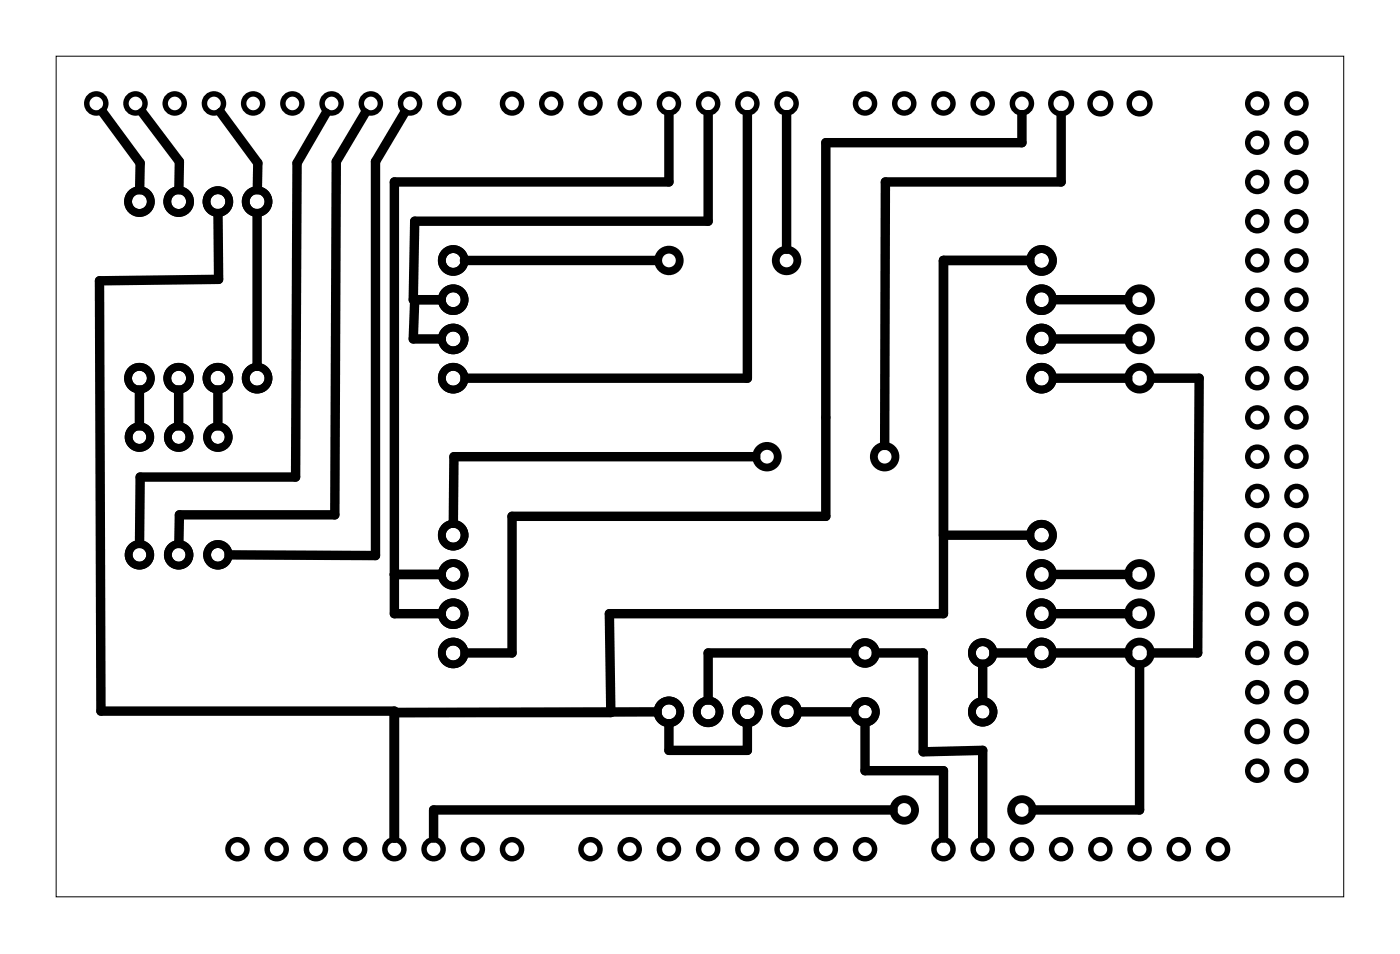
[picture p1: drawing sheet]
<svg xmlns="http://www.w3.org/2000/svg" width="91mm" height="62mm" viewBox="0 0 91 62" stroke-linecap="round" stroke-linejoin="round" font-family="sans-serif">
<path d="M3.6 3.6h83.4v54.4h-83.4z" fill="none" stroke="#000" stroke-width=".06"/>
<g fill="none" stroke="#000" stroke-width=".51">
<circle cx="9" cy="13" r=".74"/>
<circle cx="11.6" cy="13" r=".74"/>
<circle cx="14.1" cy="13" r=".74"/>
<circle cx="16.7" cy="13" r=".74"/>
<circle cx="29.3" cy="19.4" r=".74"/>
<circle cx="29.3" cy="16.9" r=".74"/>
<circle cx="43.3" cy="16.9" r=".7"/>
<circle cx="50.9" cy="16.9" r=".7"/>
<circle cx="67.4" cy="16.9" r=".74"/>
<circle cx="67.4" cy="19.4" r=".74"/>
<circle cx="73.8" cy="19.4" r=".74"/>
<circle cx="9" cy="24.5" r=".74"/>
<circle cx="9" cy="35.9" r=".7"/>
<circle cx="9" cy="28.3" r=".7"/>
<circle cx="11.6" cy="24.5" r=".74"/>
<circle cx="11.6" cy="35.9" r=".7"/>
<circle cx="11.6" cy="28.3" r=".7"/>
<circle cx="14.1" cy="24.5" r=".74"/>
<circle cx="14.1" cy="35.9" r=".7"/>
<circle cx="14.1" cy="28.3" r=".7"/>
<circle cx="16.6" cy="24.5" r=".74"/>
<circle cx="29.3" cy="39.7" r=".74"/>
<circle cx="29.3" cy="21.9" r=".74"/>
<circle cx="29.3" cy="24.5" r=".74"/>
<circle cx="29.3" cy="34.6" r=".74"/>
<circle cx="29.3" cy="37.2" r=".74"/>
<circle cx="49.7" cy="29.6" r=".7"/>
<circle cx="57.3" cy="29.6" r=".7"/>
<circle cx="67.4" cy="39.7" r=".74"/>
<circle cx="67.4" cy="21.9" r=".74"/>
<circle cx="67.4" cy="24.5" r=".74"/>
<circle cx="67.4" cy="34.6" r=".74"/>
<circle cx="67.4" cy="37.2" r=".74"/>
<circle cx="73.8" cy="37.2" r=".74"/>
<circle cx="73.8" cy="24.5" r=".74"/>
<circle cx="73.8" cy="39.7" r=".74"/>
<circle cx="73.8" cy="21.9" r=".74"/>
<circle cx="29.3" cy="42.3" r=".74"/>
<circle cx="43.3" cy="46.1" r=".74"/>
<circle cx="45.9" cy="46.1" r=".74"/>
<circle cx="48.4" cy="46.1" r=".74"/>
<circle cx="50.9" cy="46.1" r=".74"/>
<circle cx="56" cy="42.3" r=".7"/>
<circle cx="56" cy="46.1" r=".7"/>
<circle cx="58.6" cy="52.4" r=".7"/>
<circle cx="63.6" cy="42.3" r=".7"/>
<circle cx="63.6" cy="46.1" r=".7"/>
<circle cx="66.2" cy="52.4" r=".7"/>
<circle cx="67.4" cy="42.3" r=".74"/>
<circle cx="73.8" cy="42.3" r=".74"/>
</g>
<g fill="none" stroke="#000" stroke-width=".35">
<circle cx="6.2" cy="6.7" r=".62"/>
<circle cx="8.8" cy="6.7" r=".62"/>
<circle cx="11.3" cy="6.7" r=".62"/>
<circle cx="13.9" cy="6.7" r=".62"/>
<circle cx="16.4" cy="6.7" r=".62"/>
<circle cx="18.9" cy="6.7" r=".62"/>
<circle cx="21.5" cy="6.7" r=".62"/>
<circle cx="24" cy="6.7" r=".62"/>
<circle cx="26.6" cy="6.7" r=".62"/>
<circle cx="29.1" cy="6.7" r=".62"/>
<circle cx="33.2" cy="6.7" r=".62"/>
<circle cx="35.7" cy="6.7" r=".62"/>
<circle cx="38.2" cy="6.7" r=".62"/>
<circle cx="40.8" cy="6.7" r=".62"/>
<circle cx="43.3" cy="6.7" r=".62"/>
<circle cx="45.9" cy="6.7" r=".62"/>
<circle cx="48.4" cy="6.7" r=".62"/>
<circle cx="50.9" cy="6.7" r=".62"/>
<circle cx="56" cy="6.7" r=".62"/>
<circle cx="58.6" cy="6.7" r=".62"/>
<circle cx="61.1" cy="6.7" r=".62"/>
<circle cx="63.6" cy="6.7" r=".62"/>
<circle cx="66.2" cy="6.7" r=".62"/>
<circle cx="68.7" cy="6.7" r=".67"/>
<circle cx="71.3" cy="6.7" r=".67"/>
<circle cx="73.8" cy="6.7" r=".67"/>
<circle cx="81.4" cy="6.7" r=".62"/>
<circle cx="81.4" cy="9.2" r=".62"/>
<circle cx="81.4" cy="14.3" r=".62"/>
<circle cx="81.4" cy="11.8" r=".62"/>
<circle cx="81.4" cy="16.9" r=".62"/>
<circle cx="81.4" cy="19.4" r=".62"/>
<circle cx="84" cy="6.7" r=".62"/>
<circle cx="84" cy="9.2" r=".62"/>
<circle cx="84" cy="16.9" r=".62"/>
<circle cx="84" cy="19.4" r=".62"/>
<circle cx="84" cy="11.8" r=".62"/>
<circle cx="84" cy="14.3" r=".62"/>
<circle cx="81.4" cy="39.7" r=".62"/>
<circle cx="81.4" cy="29.6" r=".62"/>
<circle cx="81.4" cy="32.1" r=".62"/>
<circle cx="81.4" cy="37.2" r=".62"/>
<circle cx="81.4" cy="27" r=".62"/>
<circle cx="81.4" cy="24.5" r=".62"/>
<circle cx="81.4" cy="21.9" r=".62"/>
<circle cx="81.4" cy="34.6" r=".66"/>
<circle cx="84" cy="27" r=".62"/>
<circle cx="84" cy="29.6" r=".62"/>
<circle cx="84" cy="32.1" r=".62"/>
<circle cx="84" cy="37.2" r=".62"/>
<circle cx="84" cy="39.7" r=".62"/>
<circle cx="84" cy="24.5" r=".62"/>
<circle cx="84" cy="21.9" r=".62"/>
<circle cx="84" cy="34.6" r=".66"/>
<circle cx="15.4" cy="55" r=".62"/>
<circle cx="17.9" cy="55" r=".62"/>
<circle cx="20.5" cy="55" r=".62"/>
<circle cx="23" cy="55" r=".62"/>
<circle cx="25.5" cy="55" r=".62"/>
<circle cx="28.1" cy="55" r=".62"/>
<circle cx="30.6" cy="55" r=".62"/>
<circle cx="33.2" cy="55" r=".62"/>
<circle cx="38.2" cy="55" r=".62"/>
<circle cx="40.8" cy="55" r=".62"/>
<circle cx="43.3" cy="55" r=".62"/>
<circle cx="45.9" cy="55" r=".62"/>
<circle cx="48.4" cy="55" r=".62"/>
<circle cx="50.9" cy="55" r=".62"/>
<circle cx="53.5" cy="55" r=".62"/>
<circle cx="56" cy="55" r=".62"/>
<circle cx="61.1" cy="55" r=".62"/>
<circle cx="63.6" cy="55" r=".62"/>
<circle cx="66.2" cy="55" r=".62"/>
<circle cx="68.7" cy="55" r=".62"/>
<circle cx="71.3" cy="55" r=".62"/>
<circle cx="73.8" cy="55" r=".62"/>
<circle cx="76.3" cy="55" r=".62"/>
<circle cx="78.9" cy="55" r=".62"/>
<circle cx="81.4" cy="49.9" r=".62"/>
<circle cx="81.4" cy="44.8" r=".62"/>
<circle cx="81.4" cy="42.3" r=".62"/>
<circle cx="81.4" cy="47.3" r=".66"/>
<circle cx="84" cy="49.9" r=".62"/>
<circle cx="84" cy="42.3" r=".62"/>
<circle cx="84" cy="44.8" r=".62"/>
<circle cx="84" cy="47.3" r=".66"/>
</g>
<g fill="none" stroke="#000" stroke-width=".61">
<path d="M6.7 7.3l2.4 3.3-.1 1.7M9.2 7.3l2.4 3.2v1.8M14.1 13.8l.1 4.3-7.8 .1 .1 27.8h19v8.2M14.3 7.3l2.4 3.3v1.7M16.6 13.8v9.9M21.1 7.3l-1.9 3.3-.1 20.3h-10l-.1 4.3M23.6 7.3l-1.8 3.2-.1 22.8h-10.1v1.9M26.2 7.3l-1.9 3.2v25.5l-9.5-.1M26.9 19.4l-.1 2.5h1.8M30.1 16.9h12.5M43.3 7.4v4.4h-17.8v27.9h3.1M45.9 7.4v6.9h-19l-.1 5.1h1.8"/>
<path d="M48.4 7.4v17.1h-18.3M50.9 7.4v8.7M66.2 7.4v1.8h-12.7v24.2h-20.3v8.9h-3.1M66.7 16.9h-5.6v22.8h-21.6l.1 6.4h-14.1h17.1M68.2 19.4h4.8M68.7 7.5v4.3h-11.4v17M9 25.2v2.4M11.6 25.2v2.4M14.1 25.2v2.4M25.5 37.2h3.1M48.9 29.6h-19.5v4.3M61.1 34.6h5.6"/>
<path d="M68.2 39.7h4.8M68.2 24.5h4.8M68.2 37.2h4.8M68.2 21.9h4.8M74.6 24.5h3.1l-.1 17.8h-3M43.3 46.8v1.8h5.1v-1.8M51.7 46.1h3.6M55.3 42.3h-9.4v3M56 46.8v3.1h5.1v4.3M56.7 42.3h3.1v6.4l3.8-.1v5.6M57.8 52.4h-29.7v1.8M63.6 43v2.3"/>
<path d="M64.4 42.3h2.3M68.2 42.3h4.8M73.8 43v9.4h-6.9"/>
</g>
</svg>
